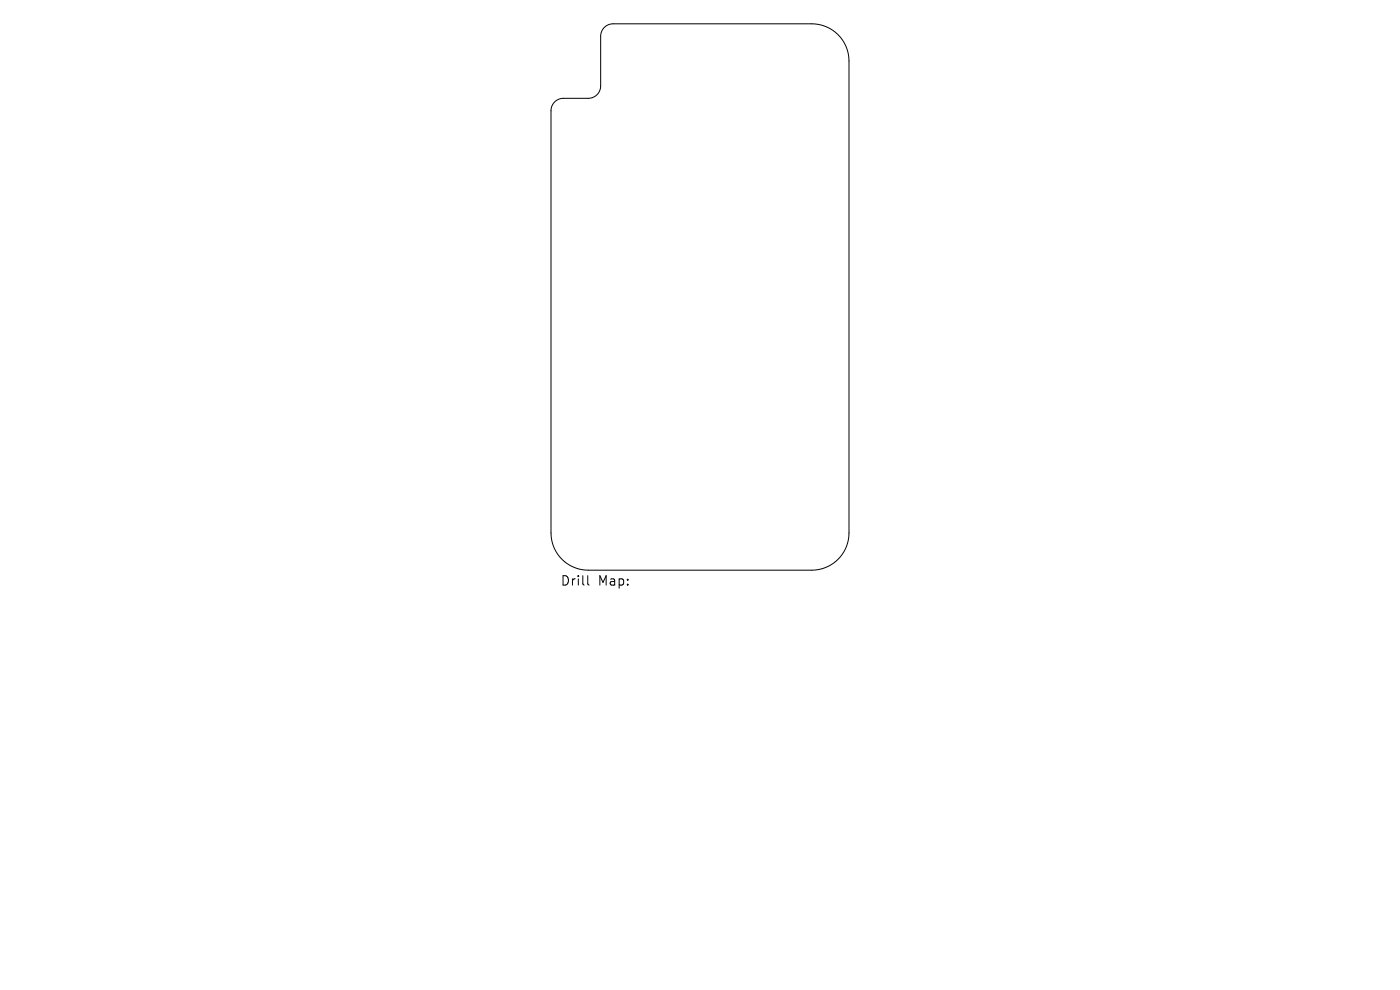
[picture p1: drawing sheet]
<svg xmlns="http://www.w3.org/2000/svg" width="297mm" height="210mm" viewBox="0 0 297 210" stroke-linecap="round" stroke-linejoin="round" font-family="sans-serif">
<defs><g id="words">
<g font-size="2.8">
<text x="118.8" y="124.5">Drill</text>
<text x="126.8" y="124.5">Map:</text>
</g>
</g></defs>
<path d="M128.2 5.8l.7-.5 1.2-.2h42.1a7.9 7.9 0 0 1 7.9 7.9v100.1a7.9 7.9 0 0 1-7.9 7.9h-47.4a7.9 7.9 0 0 1-7.9-7.9v-89.6a2.63 2.63 0 0 1 2.6-2.6h5.3a2.63 2.63 0 0 0 2.6-2.7v-10.7l.3-.9zM124.7 122.1v1.7l.3 .3" fill="none" stroke="#000" stroke-width=".21"/>
<use href="#words"/>
</svg>
